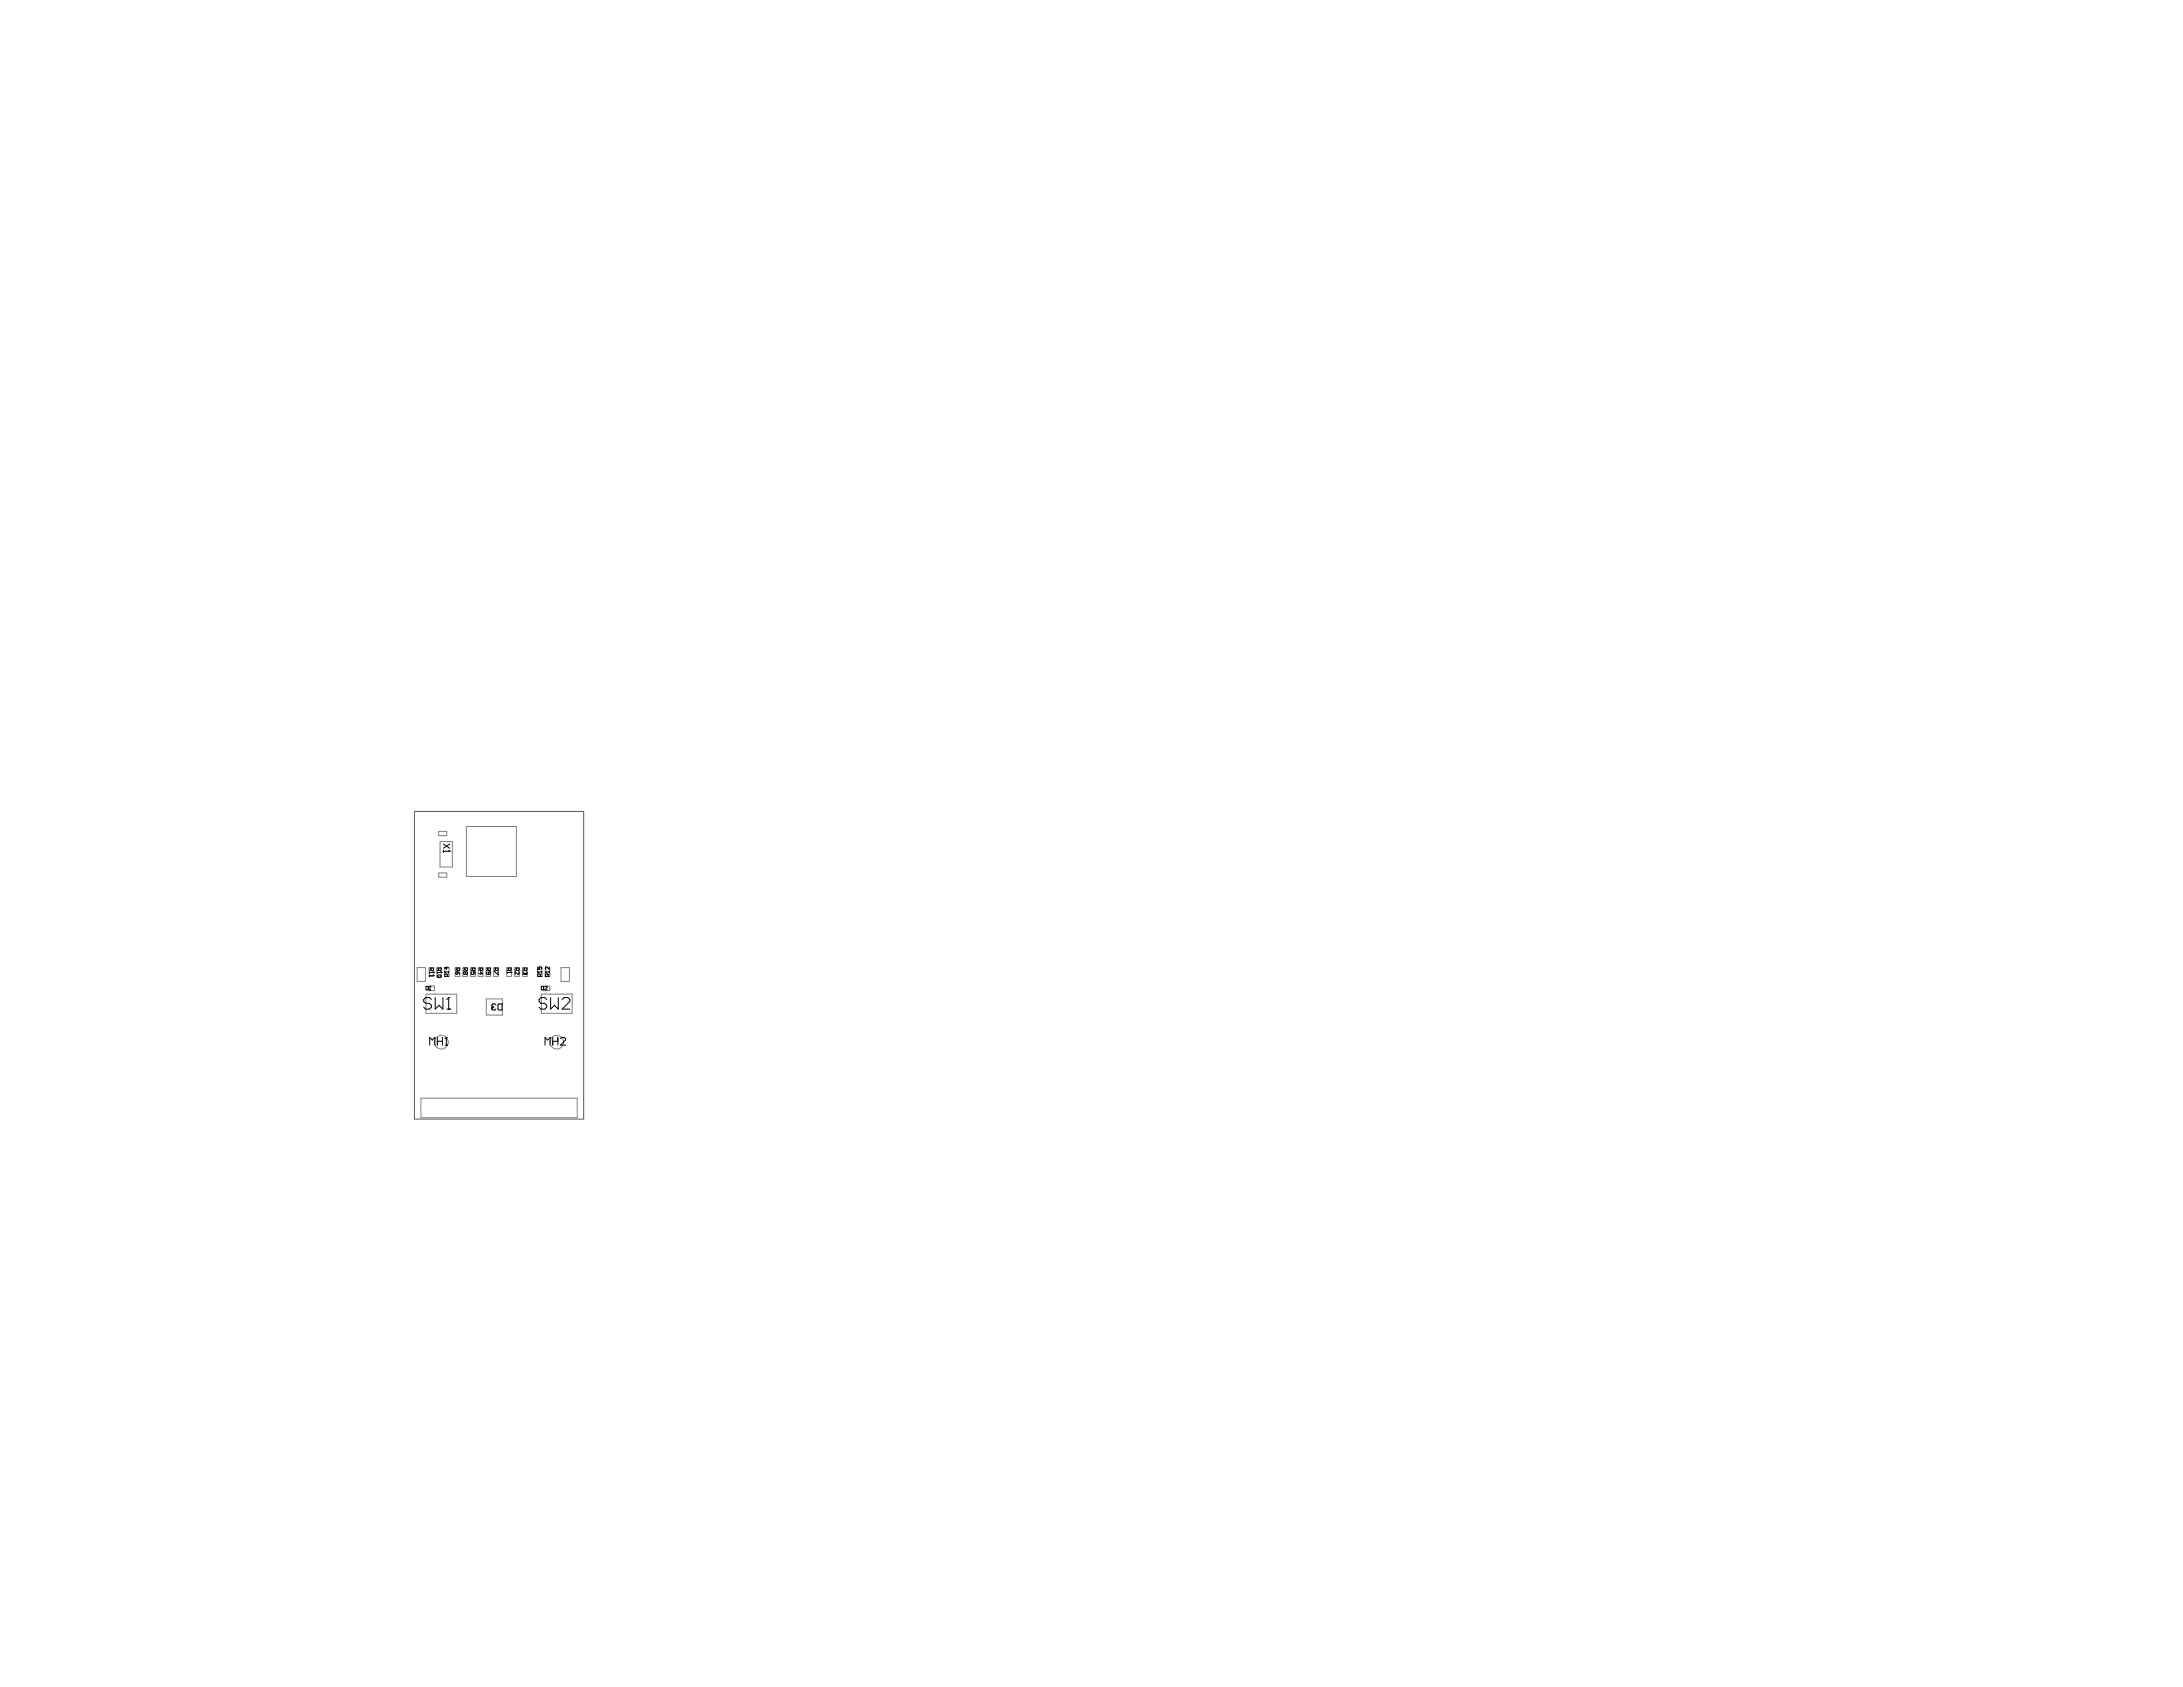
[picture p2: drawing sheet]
<svg xmlns="http://www.w3.org/2000/svg" width="279mm" height="216mm" viewBox="0 0 279 216" stroke-linecap="round" stroke-linejoin="round" font-family="sans-serif">
<g fill="none" stroke="#808080" stroke-width=".13">
<path d="M56.1 111.7h1.1v.6h-1.1zM56.1 106.4h1.1v.5h-1.1zM56.3 107.7h1.6v3.3h-1.6zM59.7 105.8h6.4v6.4h-6.4zM53.4 123.8h1.1v1.8h-1.1zM54.5 127.2h4v2.5h-4zM54.8 126.2h.8v.6h-.8zM54.9 123.9h.6v1.1h-.6zM55.9 123.9h.6v1.1h-.6zM56.9 123.9h.6v1.1h-.6zM58.3 123.9h.6v1.1h-.6zM59.2 123.9h.6v1.1h-.6z"/>
<path d="M60.2 123.9h.6v1.1h-.6zM61.2 123.9h.6v1.1h-.6zM62.2 123.9h.6v1.1h-.6zM62.2 127.8h2.1v2.1h-2.1zM63.2 123.9h.6v1.1h-.6zM64.9 123.9h.6v1.1h-.6zM65.9 123.9h.6v1.1h-.6zM66.9 123.9h.6v1.1h-.6zM68.8 123.9h.6v1.1h-.6zM69.3 127.2h3.9v2.5h-3.9zM69.6 126.2h.8v.6h-.8zM69.8 123.9h.6v1.1h-.6z"/>
<path d="M71.8 123.8h1.1v1.8h-1.1zM53.9 140.5h20v2.5h-20z"/>
<circle cx="56.5" cy="133.4" r=".88"/>
<circle cx="71.3" cy="133.4" r=".88"/>
</g>
<g fill="none" stroke="#000" stroke-width=".13">
<path d="M56.8 108l.7 .6M56.8 108.8v.3M56.8 108.9h.7M57.4 108.8l.1 .1M57.5 108.9h.1M57.5 108l-.7 .6M54.5 126.2l.3 .1-.1 .4h-.2zM55 126.7h.1M55 123.9h.5v.2l-.3 .1v-.3M55 124.4v.1M55 124.8v.1M55 124.5h.5"/>
<path d="M55 124.9h.5M55 133.8v-1l.3 .3 .3-.3v1M55 126.2h.1M55 126.2v.5M55 126.2v.1M55.2 124l-.2 .2M55.2 127.9l-.2-.2h-.5l-.3 .2v.3l.3 .2h.5l.2 .3v.2l-.2 .2h-.5l-.3-.2M55.4 124.4l.1 .1M55.4 124.8l.1 .1M55.5 124.5h.1M55.5 124.9h.1M55.7 127.7v1.4l.5-.4 .5 .4v-1.4"/>
<path d="M56 123.9h.5v.2l-.3 .1-.1-.3M56 124.5h.5M56 124.9l.1-.1h.3l.1 .2-.1 .1h-.3zM56 124.4v.1M56 132.8v1M56 133.3h.6M56.1 124l-.1 .2M56.4 124.4l.1 .1M56.5 124.5h.1M56.6 132.8v1M56.9 124.4h.1M56.9 124.4h.5"/>
<path d="M56.9 124.4l.1 .1M57 133.8h.3M57.1 132.8h.1M57.1 132.8v1M57.1 132.8l-.1 .1M57.2 123.7v.4l-.3-.3h.5M57.2 129.1h.5M57.2 125v-.3l-.2-.1-.1 .4h.5M57.4 124.6l-.2 .2M57.4 124.3v.2M57.4 127.7h.1M57.4 127.7v1.4"/>
<path d="M57.4 127.7l-.2 .2M58.3 124.5l.3-.1v.2l-.2 .1zM58.3 123.9h.5l-.1 .3-.2-.1v-.2M58.5 124l-.2 .2M58.6 124.4l.2 .3M59.3 123.9h.5l-.1 .3-.2-.1v-.2M59.5 124l-.2 .2M59.6 124.5l-.1-.1-.2 .1 .1 .2 .2-.1M59.6 124.5v-.1l.2 .1-.1 .2-.1-.1M59.6 124.5v.1M60.3 123.9h.5v.2l-.2 .1-.1-.3M60.4 124.4l-.1 .1 .1 .2 .2-.1v-.2h.2v.3"/>
<path d="M60.5 124l-.2 .2M61.3 124.6h.5l-.3-.2v.3M61.3 123.9h.5l-.1 .3-.2-.1v-.2M61.5 124l-.2 .2M62.3 123.9h.5v.2l-.3 .1-.1-.3M62.4 124.4l-.1 .1 .1 .2h.3l.1-.2-.2-.1-.1 .3M62.4 124l-.1 .2M62.9 129h.1M62.9 129l.2 .3h.2l.2-.2M63.1 128.9l-.2 .1M63.1 128.9h.1M63.3 124.4l.4 .3h.1v-.3"/>
<path d="M63.3 123.9h.5l-.1 .3-.3-.1v-.2M63.4 124l-.1 .2M63.5 128.6l-.2-.1h-.2l-.2 .1 .2 .3M63.7 128.6l.2-.1h.4v.8h-.4l-.2-.2zM64.9 123.9h.5l-.1 .3-.2-.1v-.2M64.9 124.5h.5M64.9 124.4v.1M65.1 124l-.2 .2M65.3 124.4l.1 .1M65.4 124.5h.1M65.9 123.9h.5v.2l-.2 .1-.1-.3M66.1 124l-.2 .2"/>
<path d="M66.4 124.4v.1v.2l-.5-.3v.3M67 123.9h.4v.2l-.2 .1-.1-.3M67 124.4v.2v.1l.2-.1M67.1 124l-.1 .2M67.2 124.6l.1 .1M67.2 124.5v.1M67.3 124.7h.1M67.4 124.4v.2l-.1 .1M68.8 124.4h.1M68.8 123.7v.4h.3l-.1-.2 .1-.2 .2 .1-.1 .3M68.8 124.4l.1 .1M68.8 124.4h.5"/>
<path d="M69.2 125l-.1-.4-.3 .1v.3h.5M69.3 126.2l.3 .1-.1 .4h-.2zM69.3 124.6l-.1 .2M69.3 124.3v.2M69.7 126.3l.1-.1 .2 .1-.3 .4h.3M69.8 133.8v-1l.3 .3 .3-.3v1M69.8 124.4h.1M69.8 124.4h.5M69.8 124.4l.1 .1M70 127.9l-.3-.2h-.5l-.2 .2v.3l.2 .2h.5l.3 .3v.2l-.3 .2h-.5l-.2-.2M70.1 125v-.4l-.3 .1v.3h.5M70.3 123.7v.4l-.3-.4-.2 .1 .1 .3"/>
<path d="M70.3 124.6l-.2 .2M70.3 124.3v.2M70.5 127.7v1.4l.5-.4 .5 .4v-1.4M70.7 132.8v1M70.7 133.3h.7M71.4 132.8v1M71.7 132.9l.2-.1h.3l.2 .1v.2l-.7 .7h.7M71.9 127.9l.3-.2h.5l.2 .2v.3l-1 .9h1"/>
</g>
<path d="M53 103.8h21.7v39.4h-21.7z" fill="none" stroke="#5a5a5a" stroke-width=".13"/>
</svg>
